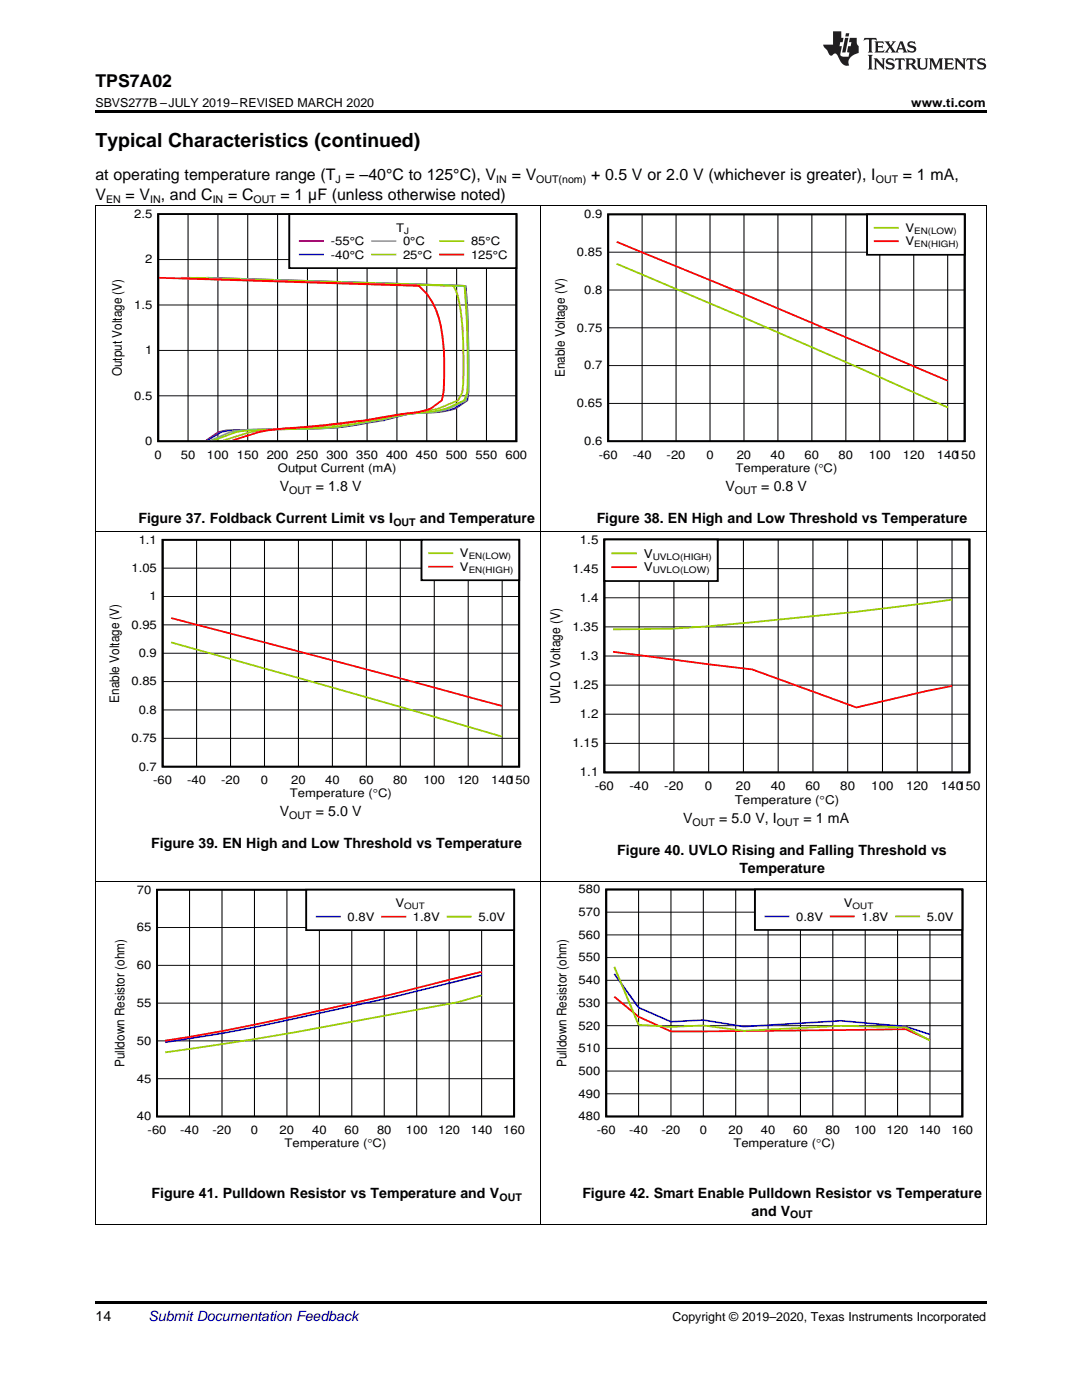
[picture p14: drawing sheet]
<svg xmlns="http://www.w3.org/2000/svg" width="216mm" height="279mm" viewBox="0 0 216 279" stroke-linecap="round" stroke-linejoin="round" font-family="sans-serif">
<defs><g id="words">
<text font-size="3.9" x="19" y="29.3">Typical Characteristics (continued)</text>
<text font-size="3.5" x="19" y="17.3">TPS7A02</text>
<g font-size="3.2">
<text x="19" y="36">at operating temperature range (T = –40°C to 125°C), V</text>
<text x="102.1" y="36">= V</text>
<text x="117.9" y="36">+ 0.5 V or 2.0 V (whichever is greater), I</text>
<text x="180.2" y="36">= 1 mA,</text>
<text x="19" y="39.9">V</text>
<text x="25" y="39.9">= V , and C</text>
<text x="45.5" y="39.9">= C</text>
<text x="56" y="39.9">= 1 µF (unless otherwise noted)</text>
</g>
<g font-size="2.8">
<text x="55.8" y="98">V</text>
<text x="63" y="98">= 1.8 V</text>
<text x="144.7" y="98">V</text>
<text x="151.9" y="98">= 0.8 V</text>
<text x="27.6" y="104.3">Figure 37. Foldback Current Limit vs I</text>
<text x="83.8" y="104.3">and Temperature</text>
<text x="119.1" y="104.3">Figure 38. EN High and Low Threshold vs Temperature</text>
<text x="55.8" y="162.9">V</text>
<text x="63" y="162.9">= 5.0 V</text>
<text x="136.3" y="164.3">V</text>
<text x="143.5" y="164.3">= 5.0 V, I</text>
<text x="160.3" y="164.3">= 1 mA</text>
<text x="30.2" y="169.3">Figure 39. EN High and Low Threshold vs Temperature</text>
<text x="123.2" y="170.6">Figure 40. UVLO Rising and Falling Threshold vs</text>
<text x="147.5" y="174.1">Temperature</text>
<text x="30.2" y="239.1">Figure 41. Pulldown Resistor vs Temperature and V</text>
<text x="116.2" y="239.1">Figure 42. Smart Enable Pulldown Resistor vs Temperature</text>
<text x="150" y="242.6">and V</text>
<text x="19" y="263.6">14</text>
</g>
<text font-size="2.8" fill="#0000c8" x="29.6" y="263.6">Submit Documentation Feedback</text>
<text font-size="2.7" x="111.7" y="140.6" transform="rotate(-90 111.7 140.6)">UVLO Voltage (V)</text>
<g font-size="2.6">
<text x="24.3" y="75.1" transform="rotate(-90 24.3 75.1)">Output Voltage (V)</text>
<text x="112.7" y="75.3" transform="rotate(-90 112.7 75.3)">Enable Voltage (V)</text>
<text x="23.8" y="140.2" transform="rotate(-90 23.8 140.2)">Enable Voltage (V)</text>
<text x="24.9" y="213" transform="rotate(-90 24.9 213)">Pulldown Resistor (ohm)</text>
<text x="113.1" y="212.9" transform="rotate(-90 113.1 212.9)">Pulldown Resistor (ohm)</text>
</g>
<g font-size="2.5">
<text x="19" y="21.4">SBVS277B –JULY 2019–REVISED MARCH 2020</text>
<text x="181.8" y="21.4">www.ti.com</text>
<text x="134.2" y="263.6">Copyright © 2019–2020, Texas Instruments Incorporated</text>
</g>
<g font-size="2.4">
<text x="115.7" y="108.5">1.5</text>
<text x="128.5" y="111.3">V</text>
<text x="114.2" y="114.3">1.45</text>
<text x="128.5" y="114">V</text>
<text x="114.2" y="125.9">1.35</text>
<text x="115.7" y="120.1">1.4</text>
<text x="115.7" y="131.7">1.3</text>
<text x="114.2" y="137.5">1.25</text>
<text x="115.7" y="143.3">1.2</text>
<text x="114.2" y="149.1">1.15</text>
<text x="115.7" y="155">1.1</text>
<text x="118.7" y="157.7">-60</text>
<text x="125.6" y="157.7">-40</text>
<text x="132.5" y="157.7">-20</text>
<text x="140.7" y="157.7">0</text>
<text x="146.6" y="160.5">Temperature (qC)</text>
<text x="146.9" y="157.7">20</text>
<text x="153.8" y="157.7">40</text>
<text x="160.7" y="157.7">60</text>
<text x="167.7" y="157.7">80</text>
<text x="173.9" y="157.7">100</text>
<text x="180.8" y="157.7">120</text>
<text x="187.7" y="157.7">140150</text>
</g>
<g font-size="2.3">
<text x="26.8" y="43.5">2.5</text>
<text x="79.1" y="46.3">T</text>
<text x="116.6" y="43.6">0.9</text>
<text x="180.7" y="46.3">V</text>
<text x="29" y="52.6">2</text>
<text x="66" y="48.9">-55°C</text>
<text x="66" y="51.6">-40°C</text>
<text x="80.4" y="48.9">0°C</text>
<text x="80.4" y="51.6">25°C</text>
<text x="94" y="48.9">85°C</text>
<text x="94" y="51.6">125°C</text>
<text x="115.1" y="51.1">0.85</text>
<text x="180.7" y="49">V</text>
<text x="116.6" y="58.6">0.8</text>
<text x="26.8" y="61.6">1.5</text>
<text x="29" y="70.7">1</text>
<text x="115.1" y="66.2">0.75</text>
<text x="116.6" y="73.7">0.7</text>
<text x="26.8" y="79.8">0.5</text>
<text x="115.1" y="81.3">0.65</text>
<text x="29" y="88.8">0</text>
<text x="116.6" y="88.8">0.6</text>
<text x="30.8" y="91.5">0</text>
<text x="36.1" y="91.5">50</text>
<text x="41.3" y="91.5">100</text>
<text x="47.3" y="91.5">150</text>
<text x="53.2" y="91.5">200</text>
<text x="55.4" y="94.2">Output Current (mA)</text>
<text x="59.2" y="91.5">250</text>
<text x="65.1" y="91.5">300</text>
<text x="71.1" y="91.5">350</text>
<text x="77" y="91.5">400</text>
<text x="83" y="91.5">450</text>
<text x="88.9" y="91.5">500</text>
<text x="94.9" y="91.5">550 600</text>
<text x="119.5" y="91.5">-60</text>
<text x="126.2" y="91.5">-40</text>
<text x="133" y="91.5">-20</text>
<text x="141" y="91.5">0</text>
<text x="146.8" y="94.2">Temperature (qC)</text>
<text x="147" y="91.5">20</text>
<text x="153.8" y="91.5">40</text>
<text x="160.6" y="91.5">60</text>
<text x="167.3" y="91.5">80</text>
<text x="173.4" y="91.5">100</text>
<text x="180.2" y="91.5">120</text>
<text x="186.9" y="91.5">140150</text>
<text x="27.7" y="108.5">1.1</text>
<text x="91.8" y="111.2">V</text>
<text x="91.8" y="113.9">V</text>
<text x="26.2" y="114.1">1.05</text>
<text x="29.9" y="119.8">1</text>
<text x="26.2" y="125.5">0.95</text>
<text x="27.7" y="131.1">0.9</text>
<text x="26.2" y="136.8">0.85</text>
<text x="27.7" y="142.5">0.8</text>
<text x="26.2" y="148.1">0.75</text>
<text x="27.7" y="153.8">0.7</text>
<text x="30.6" y="156.5">-60</text>
<text x="37.3" y="156.5">-40</text>
<text x="44.1" y="156.5">-20</text>
<text x="52.1" y="156.5">0</text>
<text x="57.9" y="159.1">Temperature (qC)</text>
<text x="58.1" y="156.5">20</text>
<text x="64.9" y="156.5">40</text>
<text x="71.7" y="156.5">60</text>
<text x="78.4" y="156.5">80</text>
<text x="84.5" y="156.5">100</text>
<text x="91.3" y="156.5">120</text>
<text x="98" y="156.5">140150</text>
<text x="27.3" y="178.3">70</text>
<text x="115.5" y="178.3">580</text>
<text x="27.3" y="185.9">65</text>
<text x="69.4" y="183.8">0.8V</text>
<text x="78.9" y="181.1">V</text>
<text x="82.4" y="183.8">1.8V</text>
<text x="95.5" y="183.8">5.0V</text>
<text x="115.5" y="182.8">570</text>
<text x="158.9" y="183.7">0.8V</text>
<text x="168.4" y="181">V</text>
<text x="171.9" y="183.7">1.8V</text>
<text x="184.9" y="183.7">5.0V</text>
<text x="115.5" y="191.9">550</text>
<text x="115.5" y="187.4">560</text>
<text x="27.3" y="193.4">60</text>
<text x="115.5" y="196.4">540</text>
<text x="27.3" y="201">55</text>
<text x="115.5" y="200.9">530</text>
<text x="27.3" y="208.5">50</text>
<text x="115.5" y="210">510</text>
<text x="115.5" y="205.5">520</text>
<text x="115.5" y="214.5">500</text>
<text x="27.3" y="216">45</text>
<text x="115.5" y="219.1">490</text>
<text x="27.3" y="223.6">40</text>
<text x="29.5" y="226.3">-60</text>
<text x="35.9" y="226.3">-40</text>
<text x="42.4" y="226.3">-20</text>
<text x="50.1" y="226.3">0</text>
<text x="55.8" y="226.3">20</text>
<text x="62.3" y="226.3">40</text>
<text x="68.7" y="226.3">60</text>
<text x="75.2" y="226.3">80</text>
<text x="81" y="226.3">100</text>
<text x="87.5" y="226.3">120</text>
<text x="93.9" y="226.3">140</text>
<text x="100.4" y="226.3">160</text>
<text x="115.5" y="223.6">480</text>
<text x="119.1" y="226.3">-60</text>
<text x="125.5" y="226.3">-40</text>
<text x="132" y="226.3">-20</text>
<text x="139.6" y="226.3">0</text>
<text x="145.4" y="226.3">20</text>
<text x="151.8" y="226.3">40</text>
<text x="158.3" y="226.3">60</text>
<text x="164.7" y="226.3">80</text>
<text x="170.5" y="226.3">100</text>
<text x="176.9" y="226.3">120</text>
<text x="183.4" y="226.3">140</text>
<text x="189.8" y="226.3">160</text>
<text x="56.8" y="229">Temperature (qC)</text>
<text x="146.3" y="229">Temperature (qC)</text>
</g>
<g font-size="2.1">
<text x="21.2" y="40.5">EN</text>
<text x="30" y="40.5">IN</text>
<text x="42.4" y="40.5">IN</text>
<text x="50.6" y="40.5">OUT</text>
<text x="67" y="36.6">J</text>
<text x="99" y="36.6">IN</text>
<text x="107" y="36.6">OUT(nom)</text>
<text x="174.8" y="36.6">OUT</text>
<text x="57.7" y="98.5">OUT</text>
<text x="146.6" y="98.5">OUT</text>
<text x="78.5" y="104.9">OUT</text>
<text x="57.7" y="163.5">OUT</text>
<text x="138.2" y="164.8">OUT</text>
<text x="155" y="164.8">OUT</text>
<text x="99.7" y="239.6">OUT</text>
<text x="157.7" y="243.2">OUT</text>
</g>
<g font-size="1.8">
<text x="80.7" y="46.7">J</text>
<text x="182.4" y="46.7">EN(LOW)</text>
<text x="182.4" y="49.4">EN(HIGH)</text>
<text x="93.5" y="111.6">EN(LOW)</text>
<text x="130.2" y="111.7">UVLO(HIGH)</text>
<text x="93.5" y="114.3">EN(HIGH)</text>
<text x="130.2" y="114.4">UVLO(LOW)</text>
<text x="80.6" y="181.5">OUT</text>
<text x="170.1" y="181.4">OUT</text>
</g>
</g></defs>
<path d="M19 244.3l.2 .1zM196.7 244.3l.1 .1zM19 259.7h177.8v.5h-177.8z" fill="#000"/>
<g fill="none" stroke="#000" stroke-width=".2">
<path d="M19.1 175.9v68.5M37.8 177.6v45.2M44.3 177.6v45.2M50.8 177.6v45.2M57.3 177.6v45.2M63.7 177.6v45.2M70.2 177.6v45.2M76.7 177.6v45.2M83.1 177.6v45.2M89.6 177.6v45.2M96.1 177.6v45.2M107.9 175.9v68.5"/>
<path d="M196.8 175.9v68.5M31.3 192.7h71.3M31.3 185.1h71.3M31.3 215.3h71.3M31.3 207.7h71.3M31.3 200.2h71.3M19 244.3h177.8"/>
</g>
<path d="M31.3 177.6h71.3v45.2h-71.3z" fill="none" stroke="#000" stroke-width=".36"/>
<path d="M96.1 194.6a804.2 804.2 0 0 1-51.8 11.6l-11.3 1.8" fill="none" stroke="#50f" stroke-width=".36"/>
<path d="M96.1 193.9a756.3 756.3 0 0 1-58.3 13l-4.8 .8" fill="none" stroke="#f00" stroke-width=".36"/>
<path d="M96.1 198.7l-4.9 1.3-12.9 2.4a737.1 737.1 0 0 1-45.3 7.6" fill="none" stroke="#9c0" stroke-width=".36"/>
<path d="M61.1 177.6h41.5v8h-41.5z" fill-rule="evenodd" fill="#fff"/>
<path d="M61.1 177.6h41.5v8h-41.5zM121 177.5h71v45.3h-71z" fill="none" stroke="#000" stroke-width=".36"/>
<path d="M63.2 182.9h4.6M122.6 194.4l4.8 6.7 6.5 2.8 6.4-.3 8.1 1.3 19.4-1.2 12.9 1.2 4.9 1.5" fill="none" stroke="#50f" stroke-width=".36"/>
<path d="M76.3 182.9h4.6M122.6 198.9l4.8 4 6.5 2.9 46.8-.4 4.9 2.2" fill="none" stroke="#f00" stroke-width=".36"/>
<path d="M89.3 182.9h4.6M122.6 193l4.8 11.5 6.5 .4 6.4-.2 8.1 1 19.4-1 12.9 .3 4.9 2.7" fill="none" stroke="#9c0" stroke-width=".36"/>
<g fill="none" stroke="#000" stroke-width=".2">
<path d="M127.4 177.5v45.3M133.9 177.5v45.3M140.3 177.5v45.3M146.8 177.5v45.3M153.3 177.5v45.3M159.7 177.5v45.3M166.2 177.5v45.3M172.6 177.5v45.3M179.1 177.5v45.3M185.6 177.5v45.3M121 195.6h71M121 191.1h71"/>
<path d="M121 186.6h71M121 182h71M121 218.3h71M121 213.8h71M121 209.2h71M121 204.7h71M121 200.2h71"/>
</g>
<path d="M150.6 177.5h41.4v8.1h-41.4z" fill-rule="evenodd" fill="#fff"/>
<path d="M150.6 177.5h41.4v8.1h-41.4z" fill="none" stroke="#000" stroke-width=".36"/>
<path d="M152.7 182.9h4.6" fill="none" stroke="#50f" stroke-width=".36"/>
<path d="M165.8 182.9h4.6" fill="none" stroke="#f00" stroke-width=".36"/>
<path d="M178.8 182.9h4.6" fill="none" stroke="#9c0" stroke-width=".36"/>
<g fill="none" stroke="#000" stroke-width=".2">
<path d="M19.1 106v69.9M107.9 106v69.9M120.6 119.3h72.8M120.6 113.5h72.8M127.5 107.7v46.5M134.5 107.7v46.5M141.4 107.7v46.5M148.3 107.7v46.5M155.3 107.7v46.5M162.2 107.7v46.5M169.1 107.7v46.5M176.1 107.7v46.5"/>
<path d="M183 107.7v46.5M190 107.7v46.5M196.8 106v69.9M120.6 136.7h72.8M120.6 130.9h72.8M120.6 125.1h72.8M120.6 148.4h72.8M120.6 142.5h72.8M19 175.8h177.8"/>
</g>
<path d="M120.6 107.7h72.8v46.5h-72.8z" fill="none" stroke="#000" stroke-width=".37"/>
<path d="M190 119.7a809.6 809.6 0 0 1-55.5 5.7l-12.2 .2" fill="none" stroke="#9c0" stroke-width=".37"/>
<path d="M122.3 130.1l27.8 3.5 20.8 7.6 13.9-3.3 5.2-1" fill="none" stroke="#f00" stroke-width=".37"/>
<path d="M120.6 107.7h22.6v8.3h-22.6z" fill-rule="evenodd" fill="#fff"/>
<path d="M120.6 107.7h22.6v8.3h-22.6z" fill="none" stroke="#000" stroke-width=".37"/>
<path d="M122.2 110.4h4.7" fill="none" stroke="#9c0" stroke-width=".37"/>
<path d="M122.2 113.2h4.7" fill="none" stroke="#f00" stroke-width=".37"/>
<path d="M32.5 107.7h71.1v45.3h-71.1z" fill="none" stroke="#000" stroke-width=".36"/>
<g fill="none" stroke="#000" stroke-width=".2">
<path d="M32.5 119h71.1M32.5 113.4h71.1M39.2 107.7v45.3M46 107.7v45.3M52.8 107.7v45.3M59.6 107.7v45.3M66.3 107.7v45.3M73.1 107.7v45.3M79.9 107.7v45.3M86.7 107.7v45.3M93.4 107.7v45.3M100.2 107.7v45.3"/>
<path d="M32.5 136h71.1M32.5 130.4h71.1M32.5 124.7h71.1M32.5 147.3h71.1M32.5 141.7h71.1"/>
</g>
<path d="M34.1 128.2l47.5 13.4 18.6 5.4" fill="none" stroke="#9c0" stroke-width=".36"/>
<path d="M34.1 123.3l47.5 12.5 18.6 5.1" fill="none" stroke="#f00" stroke-width=".36"/>
<path d="M84.1 107.7h19.5v8.1h-19.5z" fill-rule="evenodd" fill="#fff"/>
<path d="M31.6 42.7h71.4v45.4h-71.4zM84.1 107.7h19.5v8.1h-19.5z" fill="none" stroke="#000" stroke-width=".36"/>
<path d="M37.7 55.4l55 1.7 .5 8.1 .1 9.8v3.3l-.7 1.6a19.9 19.9 0 0 1-9.8 2.5l-9.2 1.7a71.8 71.8 0 0 1-11.7 1.4l-12.1 .4-1.7 .2-1 .1-4.5 1.7M85.6 110.4h4.6" fill="none" stroke="#9c0" stroke-width=".36"/>
<path d="M31.7 55.4l51.9 1.7a14.9 14.9 0 0 1 4.6 9.8l.4 3.2 .1 3.3a29.1 29.1 0 0 1-.5 6.5 8.3 8.3 0 0 1-5 2.4l-3 .3a229.5 229.5 0 0 1-25.2 3.1 31.4 31.4 0 0 0-8.6 2.2M85.6 113.1h4.6" fill="none" stroke="#f00" stroke-width=".36"/>
<g fill="none" stroke="#000" stroke-width=".2">
<path d="M19.1 41.1v65M31.6 51.8h71.4M37.5 42.7v45.4M43.5 42.7v45.4M49.4 42.7v45.4M55.4 42.7v45.4M61.3 42.7v45.4M67.3 42.7v45.4M73.2 42.7v45.4M79.2 42.7v45.4M85.2 42.7v45.4M91.1 42.7v45.4"/>
<path d="M97.1 42.7v45.4M107.9 41.1v65M196.8 41.1v65M31.6 79h71.4M31.6 69.9h71.4M31.6 60.9h71.4M19 106h177.8"/>
</g>
<path d="M41.4 55.4l51.5 1.7 .3 4.9 .2 6.5v9.8l-.2 1.6a9 9 0 0 1-5.9 2.4 21.7 21.7 0 0 0-7.4 .7l-4.6 1.1a83 83 0 0 1-11.4 1.4l-18.6 .4-1.7 .3-2.4 1.7" fill="none" stroke="#800080" stroke-width=".36"/>
<path d="M41.1 55.4l51.8 1.7 .3 4.9 .2 6.5v9.8l-.2 1.6a10.4 10.4 0 0 1-6.1 2.4 22.6 22.6 0 0 0-7.3 .7l-2.9 .7-.2 .2-2.3 .2-3.6 .7a46 46 0 0 1-8.5 .7l-16.3 .4-1.8 .3-2.8 1.7" fill="none" stroke="#36f" stroke-width=".36"/>
<path d="M39.1 55.4l53.7 1.7 .4 6.5 .2 8.1-.1 6.6-.4 1.6a17.4 17.4 0 0 1-9.6 2.5l-1.8 .2a135.3 135.3 0 0 1-17.8 2.9l-15.2 .4-2.6 .3-3.8 1.7" fill="none" stroke="#3cc" stroke-width=".36"/>
<path d="M36.1 55.4l54.4 1.7a21.3 21.3 0 0 1 1.8 8.1 94.5 94.5 0 0 1 0 13.1l-.9 1.6-3.9 1.6-2.5 .6-4.3 .5-7.7 1.3a115.3 115.3 0 0 1-18.8 1.8 29 29 0 0 0-9.6 2.2" fill="none" stroke="#f90" stroke-width=".36"/>
<path d="M57.7 42.7h45.3v10.8h-45.3z" fill-rule="evenodd" fill="#fff"/>
<path d="M57.7 42.7h45.3v10.8h-45.3zM121.4 42.8h71.1v45.3h-71.1z" fill="none" stroke="#000" stroke-width=".36"/>
<path d="M59.8 48.1h4.7" fill="none" stroke="#800080" stroke-width=".36"/>
<path d="M59.8 50.8h4.7" fill="none" stroke="#36f" stroke-width=".36"/>
<path d="M74.3 48.1h4.6" fill="none" stroke="#3cc" stroke-width=".36"/>
<path d="M74.3 50.8h4.6M123 52.6l5.1 2.2a2388.1 2388.1 0 0 1 61 26.5" fill="none" stroke="#9c0" stroke-width=".36"/>
<path d="M87.8 48.1h4.6" fill="none" stroke="#f90" stroke-width=".36"/>
<path d="M87.8 50.8h4.6M123 48.3l5.1 2.1a2482.8 2482.8 0 0 1 61 25.6" fill="none" stroke="#f00" stroke-width=".36"/>
<g fill="none" stroke="#000" stroke-width=".2">
<path d="M121.4 57.9h71.1M121.4 50.3h71.1M128.1 42.8v45.3M134.9 42.8v45.3M141.7 42.8v45.3M148.5 42.8v45.3M155.2 42.8v45.3M162 42.8v45.3M168.8 42.8v45.3M175.6 42.8v45.3M182.3 42.8v45.3M189.1 42.8v45.3"/>
<path d="M121.4 73h71.1M121.4 65.4h71.1M121.4 80.5h71.1"/>
</g>
<path d="M173 42.8h19.5v8.1h-19.5z" fill-rule="evenodd" fill="#fff"/>
<path d="M173 42.8h19.5v8.1h-19.5z" fill="none" stroke="#000" stroke-width=".36"/>
<path d="M174.5 45.5h4.6" fill="none" stroke="#9c0" stroke-width=".36"/>
<path d="M174.5 48.1h4.6" fill="none" stroke="#f00" stroke-width=".36"/>
<path d="M19 41.1h177.8" fill="none" stroke="#000" stroke-width=".2"/>
<path d="M19 22h177.8v.5h-177.8z" fill="#000"/>
<g fill="#231f20">
<path d="M172.5 7.6l-.1 .5 .4-.2h.6v.1v2.1l-.2 .4h.9l-.2-.4v-2.1l.1-.1h.5l.5 .2-.2-.5zM174.5 8.3l.2 .3v1.5l-.2 .4h1.8l.2-.6a1.04 1.04 0 0 1-1.3 .2v-.7h.6l.3 .2v-.6l-.3 .2h-.6v-.6l.8-.1 .4 .3-.2-.5zM176.5 8.3l.9 1.1-.9 1.1h.8l-.2-.2 .4-.7 .5 .7-.2 .2h1.5l-.2-.2 .2-.4h.9l.1 .4-.2 .2h1l-.3-.3-.7-1.9h-.5l-.9 2-.8-1 .9-1h-.8l.1 .3-.4 .5-.3-.6 .1-.2zM179.7 8.6l.4 1h-.7zM181.3 8.4a.63 .63 0 0 0-.2 .7 .63 .63 0 0 0 .6 .4l.6 .2 .1 .2a.75 .75 0 0 1-.7 .4 .75 .75 0 0 1-.6-.5l.1 .7 .1-.1a1.11 1.11 0 0 0 1.5-.6 1.13 1.13 0 0 0-1.2-.8l-.1-.4a1.04 1.04 0 0 1 1.2 .2l-.2-.5-.2 .1-.4-.2zM173.2 10.9l.2 .4v2.2l-.2 .4h1l-.3-.4v-2.2l.3-.4zM174.3 11.6l.3 .4v1.5l-.3 .4h.8l-.2-.4v-1.3l1.5 1.7v-1.9l.2-.4h-.7l.2 .4v.9l-1.1-1.3zM177 11.8a.62 .62 0 0 0-.2 .7 .62 .62 0 0 0 .6 .4l.6 .1 .1 .3a.76 .76 0 0 1-.7 .3 .76 .76 0 0 1-.7-.4l.2 .7 .1-.1a1.11 1.11 0 0 0 1.5-.6 1.13 1.13 0 0 0-1.2-.8l-.1-.4a1.04 1.04 0 0 1 1.2 .2l-.2-.6-.2 .1-.5-.1zM178.7 11.6l-.2 .6a.61 .61 0 0 1 .8-.3v1.6l-.2 .4h.9l-.2-.4v-1.6a.63 .63 0 0 1 .7 .3l-.1-.6zM180.6 11.6l.3 .4v1.5l-.3 .4h1l-.2-.2-.1-.8 .6 .2a.76 .76 0 0 0 1.2 .7l-1-1a.58 .58 0 0 0 .6-.5 .58 .58 0 0 0-.5-.6zM181.4 11.9h.1a.45 .45 0 0 1 .5 .1 .45 .45 0 0 1 .1 .5l-.8 .2zM182.9 11.6l.2 .2a2.17 2.17 0 0 0 .3 1.9 .99 .99 0 0 0 1.6-.6v-1.1l.2-.4h-.7l.2 .2a1.92 1.92 0 0 1-.2 1.8 .6 .6 0 0 1-.9-.5v-1.1l.2-.4zM185.4 11.6l.2 .4v1.5l-.2 .4h.7l-.2-.4v-1.4l.8 1.8 .8-1.8v1.4l-.2 .4h.9l-.2-.4v-1.5l.2-.4h-.8l-.6 1.5-.6-1.5zM188.4 11.6l.2 .4v1.5l-.2 .4h1.8l.1-.6a1.04 1.04 0 0 1-1.2 .1v-.6h.5l.4 .2v-.6l-.4 .2h-.5v-.7h.8l.3 .3-.1-.6zM190.5 11.6l.2 .4v1.5l-.2 .4h.7l-.2-.4v-1.3l1.5 1.7v-1.9l.2-.4h-.7l.2 .4v.9l-1.1-1.3zM192.9 11.6l-.1 .6a.61 .61 0 0 1 .7-.3l.1 1.6-.3 .4h1l-.3-.4 .1-1.6a.63 .63 0 0 1 .7 .3l-.1-.6zM195.2 11.8a.62 .62 0 0 0-.2 .7 .62 .62 0 0 0 .6 .4l.6 .1 .1 .3a.76 .76 0 0 1-.7 .3 .76 .76 0 0 1-.6-.4l.1 .7 .1-.1a1.11 1.11 0 0 0 1.6-.6 1.13 1.13 0 0 0-1.3-.8l-.1-.4a1.04 1.04 0 0 1 1.2 .2l-.1-.6-.2 .1-.5-.1z"/>
<path d="M166.2 6.3v2.6h-1.9v.4l.8 .9a.91 .91 0 0 0 1 .8 .56 .56 0 0 1 .5-.3 .56 .56 0 0 1 .5 .3l.4 .8a1.53 1.53 0 0 0 1.9 1.2 1.54 1.54 0 0 1 1-2.1l.9-.3v-1.4a1.52 1.52 0 0 1-.4-1.6h-1.3l-.2 .8h.5l-.2 .8h-.5l-.1 1v.2l.4 .1-.2 .8a1.93 1.93 0 0 1-1.6-.3l.3-1.8h-.5l.2-.8h.4l.2-.8h-.4v-1.3zM168.6 7.6l-.6 2.9h.7l.6-2.9zM168.8 6.6l-.1 .7h.6l.2-.7z"/>
</g>
<use href="#words"/>
</svg>
